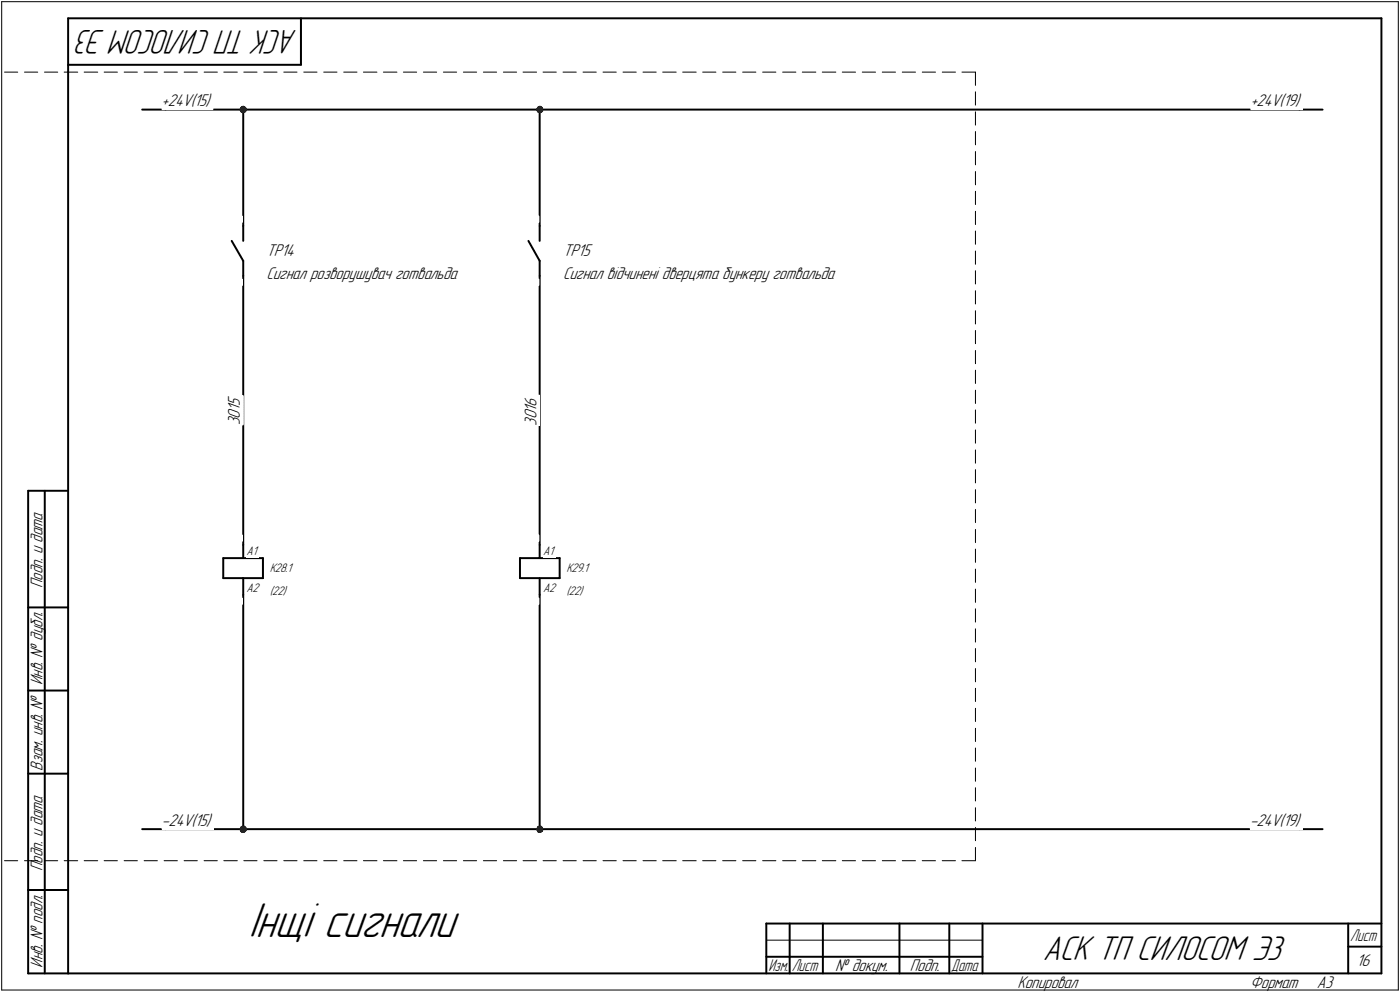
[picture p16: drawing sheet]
<svg xmlns="http://www.w3.org/2000/svg" width="421mm" height="298mm" viewBox="0 0 421 298" stroke-linecap="round" stroke-linejoin="round" font-family="sans-serif">
<defs><g id="words">
<text font-size="15.6" x="74.8" y="281.5">Інщі сигнали</text>
<g font-size="10.9">
<text x="89.4" y="9" transform="rotate(-180 89.4 9)">АСК ТП СИЛОСОМ Э3</text>
<text x="313.7" y="288.5">АСК ТП СИЛОСОМ Э3</text>
</g>
<g font-size="5.4">
<text x="48.7" y="31.9">+24V(15)</text>
<text x="376.1" y="31.9">+24V(19)</text>
<text x="80.1" y="76.9">TP14</text>
<text x="169.3" y="76.9">TP15</text>
<text x="80.1" y="83.9">Сигнал розворушувач готвальда</text>
<text x="169.3" y="83.9">Сигнал відчинені дверцята бункеру готвальда</text>
<text x="72.1" y="125.8" transform="rotate(-90 72.1 125.8)">0</text>
<text x="72.1" y="123.6" transform="rotate(-90 72.1 123.6)">1</text>
<text x="72.1" y="122.1" transform="rotate(-90 72.1 122.1)">5</text>
<text x="161.3" y="125.9" transform="rotate(-90 161.3 125.9)">0</text>
<text x="161.3" y="123.7" transform="rotate(-90 161.3 123.7)">1</text>
<text x="161.3" y="122.2" transform="rotate(-90 161.3 122.2)">6</text>
<text x="72.1" y="127.8" transform="rotate(-90 72.1 127.8)">3</text>
<text x="161.3" y="127.9" transform="rotate(-90 161.3 127.9)">3</text>
<text x="12.8" y="176.7" transform="rotate(-90 12.8 176.7)">Подп. и дата</text>
<text x="12.8" y="205.8" transform="rotate(-90 12.8 205.8)">Инв. № дубл.</text>
<text x="12.8" y="231.6" transform="rotate(-90 12.8 231.6)">Взам. инв. №</text>
<text x="48.7" y="248.2">-24V(15)</text>
<text x="376" y="248.2">-24V(19)</text>
<text x="12.8" y="261.7" transform="rotate(-90 12.8 261.7)">Подп. и дата</text>
<text x="12.8" y="290.8" transform="rotate(-90 12.8 290.8)">Инв. № подл.</text>
<text x="251.2" y="291.8">№ докум.</text>
<text x="273.6" y="291.8">Подп.</text>
<text x="408" y="290.3">16</text>
<text x="306" y="296.8">Копировал</text>
<text x="376" y="296.8">Формат</text>
<text x="396" y="296.8">A3</text>
</g>
<g font-size="5.3">
<text x="406.1" y="282.8">Лист</text>
<text x="231.1" y="291.8">Изм.</text>
<text x="238.1" y="291.8">Лист</text>
<text x="286.1" y="291.8">Дата</text>
</g>
<g font-size="4">
<text x="74.1" y="166.8">A1</text>
<text x="163.3" y="166.8">A1</text>
<text x="81.1" y="171.8">K28.1</text>
<text x="170.3" y="171.8">K29.1</text>
<text x="74.1" y="177.8">A2</text>
<text x="81.1" y="178.8">(22)</text>
<text x="163.3" y="177.8">A2</text>
<text x="170.3" y="178.8">(22)</text>
</g>
</g></defs>
<g fill="none" stroke="#000" stroke-width=".59">
<path d="M20.5 5.5v287zM20.5 5.5h395zM20.5 19.5h70zM90.5 5.5v14zM415.5 5.5v287zM42.8 32.9h7zM49.8 32.9h23.4zM73.2 32.9v35zM73.2 32.9h89.1zM162.3 32.9h228.5zM162.3 32.9v35zM390.8 32.9h7z"/>
<path d="M69.7 72.4l3.5 6zM73.2 78.4v4.5zM73.2 67.9v4.5zM158.9 72.4l3.4 6zM162.3 78.4v4.5zM162.3 67.9v4.5zM73.2 82.9v80.8zM162.3 82.9v80.8zM8.5 147.5v145zM8.5 147.5h12zM13.5 147.5v145zM67.1 173.7h12z"/>
<path d="M67.1 167.7h12zM67.1 167.7v6zM73.2 163.7v4zM73.2 173.7v5zM73.2 178.7v70.5zM79.1 167.7v6zM156.4 173.7h11.9zM156.4 167.7h11.9zM156.4 167.7v6zM162.3 163.7v4zM162.3 173.7v5zM162.3 178.7v70.5z"/>
<path d="M168.3 167.7v6zM8.5 182.5h12zM8.5 207.5h12zM8.5 232.5h12zM42.8 249.2h7zM49.8 249.2h23.4zM73.2 249.2h89.1zM162.3 249.2h228.5zM390.8 249.2h7zM8.5 267.5h12zM230.5 277.5h185zM230.5 277.5v15z"/>
<path d="M237.5 277.5v15zM247.5 277.5v15zM270.5 277.5v15zM285.5 277.5v15zM295.5 277.5v15zM405.5 277.5v15zM8.5 292.5h12zM20.5 292.5h395zM230.5 287.5h7zM237.5 287.5h10zM247.5 287.5h23zM270.5 287.5h15z"/>
<path d="M285.5 287.5h10zM405.5 284.5h10z"/>
</g>
<g fill="#1c1c1c" stroke="#1c1c1c" stroke-width=".3">
<path d="M72.8 248.2h.7zM72.6 248.3h1.1zM72.5 248.4h1.2zM72.4 248.5h1.4zM72.4 248.6h1.5zM72.3 248.7h1.7zM72.3 248.8h1.8zM72.2 248.8h1.9zM72.1 248.9h2zM72.1 249h2zM72.1 249.1h2zM72.1 249.2h2zM72.1 249.3h2zM72.1 249.3h2zM72.1 249.4h2zM72.2 249.5h1.9zM72.2 249.6h1.9zM72.3 249.7h1.7zM72.3 249.8h1.7zM72.4 249.9h1.5zM72.4 249.9h1.3zM72.6 250h1.1zM72.6 250.1h.9z"/>
<path d="M162.1 248.2h.6zM161.9 248.3h.9zM161.7 248.4h1.3zM161.6 248.5h1.5zM161.6 248.6h1.5zM161.5 248.7h1.7zM161.5 248.8h1.7zM161.5 248.8h1.7zM161.4 248.9h1.9zM161.4 249h1.9zM161.4 249.1h1.9zM161.4 249.2h1.9zM161.4 249.3h1.9zM161.4 249.3h1.9zM161.4 249.4h1.9zM161.5 249.5h1.8zM161.5 249.6h1.8zM161.5 249.7h1.7zM161.5 249.8h1.7zM161.6 249.9h1.6zM161.6 249.9h1.4zM161.7 250h1.2zM161.9 250.1h.8z"/>
<path d="M73 31.9h.3zM72.6 32h.9zM72.6 32.1h1.1zM72.5 32.2h1.2zM72.4 32.3h1.5zM72.3 32.3h1.7zM72.3 32.4h1.7zM72.2 32.5h1.9zM72.2 32.6h1.9zM72.1 32.7h2zM72.1 32.8h2zM72.1 32.9h2zM72.1 32.9h2zM72.1 33h2zM72.1 33.1h2zM72.1 33.2h2zM72.2 33.3h1.9zM72.2 33.4h1.9zM72.3 33.4h1.7zM72.3 33.5h1.6zM72.4 33.6h1.4zM72.6 33.7h1.1zM72.6 33.8h1.1zM72.8 33.9h.5z"/>
<path d="M162.2 31.9h.4zM161.9 32h.8zM161.8 32.1h1zM161.7 32.2h1.3zM161.6 32.3h1.5zM161.5 32.3h1.7zM161.5 32.4h1.7zM161.5 32.5h1.7zM161.5 32.6h1.7zM161.4 32.7h1.9zM161.4 32.8h1.9zM161.4 32.9h1.9zM161.4 32.9h1.9zM161.4 33h1.9zM161.4 33.1h1.9zM161.4 33.2h1.9zM161.5 33.3h1.8zM161.5 33.4h1.8zM161.5 33.4h1.7zM161.5 33.5h1.7zM161.6 33.6h1.5zM161.7 33.7h1.3zM161.8 33.8h1.1zM162.1 33.9h.5z"/>
</g>
<g fill="none" stroke="#000" stroke-width=".3">
<path d="M.5 .5v297zM.5 .5h420zM420.5 .5v297zM1.4 21.7h3.9zM7.4 21.7h3.9zM13.4 21.7h4zM19.3 21.7h4.1zM25.3 21.7h4.1zM31.3 21.7h4zM37.3 21.7h4zM43.3 21.7h4zM49.4 21.7h3.9z"/>
<path d="M55.4 21.7h4zM61.4 21.7h4zM67.3 21.7h4.1zM73.3 21.7h4zM79.3 21.7h4zM85.3 21.7h4zM91.4 21.7h3.9zM97.4 21.7h3.9zM103.4 21.7h4zM109.3 21.7h4.1zM115.3 21.7h4.1zM121.3 21.7h4z"/>
<path d="M127.3 21.7h4zM133.3 21.7h4zM139.4 21.7h3.9zM145.4 21.7h4zM151.4 21.7h4zM157.3 21.7h4.1zM163.3 21.7h4zM169.3 21.7h4zM175.3 21.7h4zM181.4 21.7h3.9zM187.4 21.7h3.9zM193.4 21.7h4z"/>
<path d="M199.3 21.7h4.1zM205.3 21.7h4.1zM211.3 21.7h4zM217.3 21.7h4zM223.4 21.7h3.9zM229.4 21.7h3.9zM235.4 21.7h4zM241.3 21.7h4.1zM247.3 21.7h4.1zM253.3 21.7h4zM259.3 21.7h4zM265.3 21.7h4z"/>
<path d="M271.4 21.7h3.9zM277.4 21.7h3.9zM283.4 21.7h4zM289.3 21.7h4.1zM293.4 21.7v4zM293.4 27.6v4zM293.4 33.6v4zM293.4 39.5v4zM293.4 45.6v3.9zM293.4 51.6v3.9zM293.4 57.5v4zM293.4 63.5v4z"/>
<path d="M293.4 69.4v4zM293.4 75.4v4zM293.4 81.4v3.9zM293.4 87.4v4zM293.4 93.4v4zM293.4 99.3v4zM293.4 105.3v4zM293.4 111.3v3.9zM293.4 117.3v3.9zM293.4 123.2v4zM293.4 129.2v4zM293.4 135.2v4z"/>
<path d="M293.4 141.1v4zM293.4 147.2v3.9zM293.4 153.1v4zM293.4 159.1v4zM293.4 165v4zM293.4 171v4zM293.4 177v4zM293.4 183v3.9zM293.4 189v4zM293.4 194.9v4zM293.4 200.9v4zM293.4 206.8v4z"/>
<path d="M293.4 212.9v3.9zM293.4 218.9v3.9zM293.4 224.8v4zM293.4 230.8v4zM293.4 236.7v4zM1.4 258.7h3.9zM7.4 258.7h3.9zM13.4 258.7h4zM19.3 258.7h4.1zM25.3 258.7h4.1zM31.3 258.7h4zM37.3 258.7h4z"/>
<path d="M43.3 258.7h4zM49.4 258.7h3.9zM55.4 258.7h4zM61.4 258.7h4zM67.3 258.7h4.1zM73.3 258.7h4zM79.3 258.7h4zM85.3 258.7h4zM91.4 258.7h3.9zM97.4 258.7h3.9zM103.4 258.7h4zM109.3 258.7h4.1z"/>
<path d="M115.3 258.7h4.1zM121.3 258.7h4zM127.3 258.7h4zM133.3 258.7h4zM139.4 258.7h3.9zM145.4 258.7h4zM151.4 258.7h4zM157.3 258.7h4.1zM163.3 258.7h4zM169.3 258.7h4zM175.3 258.7h4zM181.4 258.7h3.9z"/>
<path d="M187.4 258.7h3.9zM193.4 258.7h4zM199.3 258.7h4.1zM205.3 258.7h4.1zM211.3 258.7h4zM217.3 258.7h4zM223.4 258.7h3.9zM229.4 258.7h3.9zM235.4 258.7h4zM241.3 258.7h4.1zM247.3 258.7h4.1zM253.3 258.7h4z"/>
<path d="M259.3 258.7h4zM265.3 258.7h4zM271.4 258.7h3.9zM277.4 258.7h3.9zM283.4 258.7h4zM289.3 258.7h4.1zM293.4 242.7v4zM293.4 248.7v3.9zM293.4 254.7v4zM.5 297.5h420zM230.5 282.5h65z"/>
</g>
<g fill="#fff" stroke="#fff" stroke-width=".3">
<path d="M48.7 28h15.4zM48.7 28.1h15.4zM48.7 28.2h15.4zM48.7 28.3h15.4zM48.7 28.4h15.4zM48.7 28.4h15.4zM48.7 28.5h15.4zM48.7 28.6h15.4zM48.7 28.7h15.4zM48.7 28.8h15.4zM48.7 28.9h15.4zM48.7 29h15.4zM48.7 29h15.4zM48.7 29.1h15.4zM48.7 29.2h15.4zM48.7 29.3h15.4zM48.7 29.4h15.4zM48.7 29.5h15.4zM48.7 29.5h15.4zM48.7 29.6h15.4zM48.7 29.7h15.4zM48.7 29.8h15.4zM48.7 29.9h15.4zM48.7 30h15.4zM48.7 30.1h15.4zM48.7 30.1h15.4zM48.7 30.2h15.4zM48.7 30.3h15.4zM48.7 30.4h15.4zM48.7 30.5h15.4zM48.7 30.6h15.4zM48.7 30.6h15.4zM48.7 30.7h15.4zM48.7 30.8h15.4zM48.7 30.9h15.4zM48.7 31h15.4zM48.7 31.1h15.4zM48.7 31.2h15.4zM48.7 31.2h15.4zM48.7 31.3h15.4zM48.7 31.4h15.4zM48.7 31.5h15.4zM48.7 31.6h15.4zM48.7 31.7h15.4zM48.7 31.7h15.4zM48.7 31.8h15.4zM48.7 31.9h15.4zM48.7 32h15.4zM48.7 32.1h15.4zM48.7 32.2h15.4zM48.7 32.3h15.4zM48.7 32.3h15.4zM48.7 32.4h15.4zM48.7 32.5h15.4zM48.7 32.6h15.4zM48.7 32.7h15.4zM48.7 32.8h15.4zM48.7 32.9h15.4zM48.7 32.9h15.4z"/>
<path d="M48.7 244.3h15.6zM48.7 244.3h15.6zM48.7 244.4h15.6zM48.7 244.5h15.6zM48.7 244.6h15.6zM48.7 244.7h15.6zM48.7 244.8h15.6zM48.7 244.9h15.6zM48.7 244.9h15.6zM48.7 245h15.6zM48.7 245.1h15.6zM48.7 245.2h15.6zM48.7 245.3h15.6zM48.7 245.4h15.6zM48.7 245.4h15.6zM48.7 245.5h15.6zM48.7 245.6h15.6zM48.7 245.7h15.6zM48.7 245.8h15.6zM48.7 245.9h15.6zM48.7 246h15.6zM48.7 246h15.6zM48.7 246.1h15.6zM48.7 246.2h15.6zM48.7 246.3h15.6zM48.7 246.4h15.6zM48.7 246.5h15.6zM48.7 246.5h15.6zM48.7 246.6h15.6zM48.7 246.7h15.6zM48.7 246.8h15.6zM48.7 246.9h15.6zM48.7 247h15.6zM48.7 247.1h15.6zM48.7 247.1h15.6zM48.7 247.2h15.6zM48.7 247.3h15.6zM48.7 247.4h15.6zM48.7 247.5h15.6zM48.7 247.6h15.6zM48.7 247.6h15.6zM48.7 247.7h15.6zM48.7 247.8h15.6zM48.7 247.9h15.6zM48.7 248h15.6zM48.7 248.1h15.6zM48.7 248.2h15.6zM48.7 248.2h15.6zM48.7 248.3h15.6zM48.7 248.4h15.6zM48.7 248.5h15.6zM48.7 248.6h15.6zM48.7 248.7h15.6zM48.7 248.8h15.6zM48.7 248.8h15.6zM48.7 248.9h15.6zM48.7 249h15.6zM48.7 249.1h15.6zM48.7 249.2h15.6z"/>
<path d="M74.1 80.1h2zM74.1 80.2h2zM74.1 80.3h2zM74.1 80.3h2zM74.1 80.4h2zM74.1 80.5h2zM74.1 80.6h2zM74.1 80.7h2zM74.1 80.8h2zM74.1 80.9h2zM74.1 80.9h2zM74.1 81h2zM74.1 81.1h2zM74.1 81.2h2zM74.1 81.3h2zM74.1 81.4h2zM74.1 81.4h2zM74.1 81.5h2zM74.1 81.6h2zM74.1 81.7h2zM74.1 81.8h2zM74.1 81.9h2zM74.1 82h2zM74.1 82h2zM74.1 82.1h2zM74.1 82.2h2zM74.1 82.3h2zM74.1 82.4h2zM74.1 82.5h2zM74.1 82.5h2zM74.1 82.6h2zM74.1 82.7h2zM74.1 82.8h2zM74.1 82.9h2zM74.1 83h2zM74.1 83.1h2zM74.1 83.1h2zM74.1 83.2h2zM74.1 83.3h2zM74.1 83.4h2zM74.1 83.5h2zM74.1 83.6h2z"/>
<path d="M69.3 83.9h3.6zM69.3 84h3.6zM69.3 84.1h3.6zM69.3 84.2h3.6zM69.3 84.2h3.6zM69.3 84.3h3.6zM69.3 84.4h3.6zM69.3 84.5h3.6zM69.3 84.6h3.6zM69.3 84.7h3.6zM69.3 84.8h3.6zM69.3 84.8h3.6zM69.3 84.9h3.6zM69.3 85h3.6zM69.3 85.1h3.6zM69.3 85.2h3.6zM69.3 85.3h3.6zM69.3 85.3h3.6zM69.3 85.4h3.6zM69.3 85.5h3.6zM69.3 85.6h3.6zM69.3 85.7h3.6zM69.3 85.8h3.6z"/>
<path d="M74.1 68.1h2zM74.1 68.2h2zM74.1 68.2h2zM74.1 68.3h2zM74.1 68.4h2zM74.1 68.5h2zM74.1 68.6h2zM74.1 68.7h2zM74.1 68.7h2zM74.1 68.8h2zM74.1 68.9h2zM74.1 69h2zM74.1 69.1h2zM74.1 69.2h2zM74.1 69.3h2zM74.1 69.3h2zM74.1 69.4h2zM74.1 69.5h2zM74.1 69.6h2zM74.1 69.7h2zM74.1 69.8h2zM74.1 69.8h2zM74.1 69.9h2zM74.1 70h2zM74.1 70.1h2zM74.1 70.2h2zM74.1 70.3h2zM74.1 70.4h2zM74.1 70.4h2zM74.1 70.5h2zM74.1 70.6h2zM74.1 70.7h2zM74.1 70.8h2zM74.1 70.9h2zM74.1 71h2zM74.1 71h2zM74.1 71.1h2zM74.1 71.2h2zM74.1 71.3h2zM74.1 71.4h2zM74.1 71.5h2zM74.1 71.5h2z"/>
<path d="M69.3 64.9h3.6zM69.3 65h3.6zM69.3 65.1h3.6zM69.3 65.2h3.6zM69.3 65.3h3.6zM69.3 65.4h3.6zM69.3 65.4h3.6zM69.3 65.5h3.6zM69.3 65.6h3.6zM69.3 65.7h3.6zM69.3 65.8h3.6zM69.3 65.9h3.6zM69.3 66h3.6zM69.3 66h3.6zM69.3 66.1h3.6zM69.3 66.2h3.6zM69.3 66.3h3.6zM69.3 66.4h3.6zM69.3 66.5h3.6zM69.3 66.5h3.6zM69.3 66.6h3.6zM69.3 66.7h3.6zM69.3 66.8h3.6z"/>
<path d="M80.1 73h9.4zM80.1 73.1h9.4zM80.1 73.2h9.4zM80.1 73.2h9.4zM80.1 73.3h9.4zM80.1 73.4h9.4zM80.1 73.5h9.4zM80.1 73.6h9.4zM80.1 73.7h9.4zM80.1 73.7h9.4zM80.1 73.8h9.4zM80.1 73.9h9.4zM80.1 74h9.4zM80.1 74.1h9.4zM80.1 74.2h9.4zM80.1 74.3h9.4zM80.1 74.3h9.4zM80.1 74.4h9.4zM80.1 74.5h9.4zM80.1 74.6h9.4zM80.1 74.7h9.4zM80.1 74.8h9.4zM80.1 74.8h9.4zM80.1 74.9h9.4zM80.1 75h9.4zM80.1 75.1h9.4zM80.1 75.2h9.4zM80.1 75.3h9.4zM80.1 75.4h9.4zM80.1 75.4h9.4zM80.1 75.5h9.4zM80.1 75.6h9.4zM80.1 75.7h9.4zM80.1 75.8h9.4zM80.1 75.9h9.4zM80.1 75.9h9.4zM80.1 76h9.4zM80.1 76.1h9.4zM80.1 76.2h9.4zM80.1 76.3h9.4zM80.1 76.4h9.4zM80.1 76.5h9.4zM80.1 76.5h9.4zM80.1 76.6h9.4zM80.1 76.7h9.4zM80.1 76.8h9.4zM80.1 76.9h9.4zM80.1 77h9.4zM80.1 77h9.4zM80.1 77.1h9.4zM80.1 77.2h9.4zM80.1 77.3h9.4zM80.1 77.4h9.4zM80.1 77.5h9.4zM80.1 77.6h9.4zM80.1 77.6h9.4zM80.1 77.7h9.4zM80.1 77.8h9.4zM80.1 77.9h9.4z"/>
<path d="M80.1 79.9h58.3zM80.1 80h58.3zM80.1 80.1h58.3zM80.1 80.2h58.3zM80.1 80.3h58.3zM80.1 80.3h58.3zM80.1 80.4h58.3zM80.1 80.5h58.3zM80.1 80.6h58.3zM80.1 80.7h58.3zM80.1 80.8h58.3zM80.1 80.9h58.3zM80.1 80.9h58.3zM80.1 81h58.3zM80.1 81.1h58.3zM80.1 81.2h58.3zM80.1 81.3h58.3zM80.1 81.4h58.3zM80.1 81.4h58.3zM80.1 81.5h58.3zM80.1 81.6h58.3zM80.1 81.7h58.3zM80.1 81.8h58.3zM80.1 81.9h58.3zM80.1 82h58.3zM80.1 82h58.3zM80.1 82.1h58.3zM80.1 82.2h58.3zM80.1 82.3h58.3zM80.1 82.4h58.3zM80.1 82.5h58.3zM80.1 82.5h58.3zM80.1 82.6h58.3zM80.1 82.7h58.3zM80.1 82.8h58.3zM80.1 82.9h58.3zM80.1 83h58.3zM80.1 83.1h58.3zM80.1 83.1h58.3zM80.1 83.2h58.3zM80.1 83.3h58.3zM80.1 83.4h58.3zM80.1 83.5h58.3zM80.1 83.6h58.3zM80.1 83.7h58.3zM80.1 83.7h58.3zM80.1 83.8h58.3zM80.1 83.9h58.3zM80.1 84h58.3zM80.1 84.1h58.3zM80.1 84.2h58.3zM80.1 84.2h58.3zM80.1 84.3h58.3zM80.1 84.4h58.3zM80.1 84.5h58.3zM80.1 84.6h58.3zM80.1 84.7h58.3zM80.1 84.8h58.3zM80.1 84.8h58.3z"/>
<path d="M69.3 179.7h3.6zM69.3 179.8h3.6zM69.3 179.9h3.6zM69.3 180h3.6zM69.3 180.1h3.6zM69.3 180.2h3.6zM69.3 180.3h3.6zM69.3 180.3h3.6zM69.3 180.4h3.6zM69.3 180.5h3.6zM69.3 180.6h3.6zM69.3 180.7h3.6zM69.3 180.8h3.6zM69.3 180.8h3.6zM69.3 180.9h3.6zM69.3 181h3.6zM69.3 181.1h3.6zM69.3 181.2h3.6zM69.3 181.3h3.6zM69.3 181.4h3.6zM69.3 181.4h3.6zM69.3 181.5h3.6zM69.3 181.6h3.6z"/>
<path d="M69.3 160.8h3.6zM69.3 160.9h3.6zM69.3 161h3.6zM69.3 161h3.6zM69.3 161.1h3.6zM69.3 161.2h3.6zM69.3 161.3h3.6zM69.3 161.4h3.6zM69.3 161.5h3.6zM69.3 161.5h3.6zM69.3 161.6h3.6zM69.3 161.7h3.6zM69.3 161.8h3.6zM69.3 161.9h3.6zM69.3 162h3.6zM69.3 162.1h3.6zM69.3 162.1h3.6zM69.3 162.2h3.6zM69.3 162.3h3.6zM69.3 162.4h3.6zM69.3 162.5h3.6zM69.3 162.6h3.6zM69.3 162.6h3.6z"/>
<path d="M74.1 174.9h4.3zM74.1 175h4.3zM74.1 175.1h4.3zM74.1 175.2h4.3zM74.1 175.3h4.3zM74.1 175.3h4.3zM74.1 175.4h4.3zM74.1 175.5h4.3zM74.1 175.6h4.3zM74.1 175.7h4.3zM74.1 175.8h4.3zM74.1 175.9h4.3zM74.1 175.9h4.3zM74.1 176h4.3zM74.1 176.1h4.3zM74.1 176.2h4.3zM74.1 176.3h4.3zM74.1 176.4h4.3zM74.1 176.4h4.3zM74.1 176.5h4.3zM74.1 176.6h4.3zM74.1 176.7h4.3zM74.1 176.8h4.3zM74.1 176.9h4.3zM74.1 177h4.3zM74.1 177h4.3zM74.1 177.1h4.3zM74.1 177.2h4.3zM74.1 177.3h4.3zM74.1 177.4h4.3zM74.1 177.5h4.3zM74.1 177.5h4.3zM74.1 177.6h4.3zM74.1 177.7h4.3zM74.1 177.8h4.3zM74.1 177.9h4.3zM74.1 178h4.3zM74.1 178.1h4.3zM74.1 178.1h4.3zM74.1 178.2h4.3zM74.1 178.3h4.3zM74.1 178.4h4.3zM74.1 178.5h4.3z"/>
<path d="M74.1 164h3.8zM74.1 164.1h3.8zM74.1 164.2h3.8zM74.1 164.3h3.8zM74.1 164.3h3.8zM74.1 164.4h3.8zM74.1 164.5h3.8zM74.1 164.6h3.8zM74.1 164.7h3.8zM74.1 164.8h3.8zM74.1 164.8h3.8zM74.1 164.9h3.8zM74.1 165h3.8zM74.1 165.1h3.8zM74.1 165.2h3.8zM74.1 165.3h3.8zM74.1 165.4h3.8zM74.1 165.4h3.8zM74.1 165.5h3.8zM74.1 165.6h3.8zM74.1 165.7h3.8zM74.1 165.8h3.8zM74.1 165.9h3.8zM74.1 165.9h3.8zM74.1 166h3.8zM74.1 166.1h3.8zM74.1 166.2h3.8zM74.1 166.3h3.8zM74.1 166.4h3.8zM74.1 166.5h3.8zM74.1 166.5h3.8zM74.1 166.6h3.8zM74.1 166.7h3.8zM74.1 166.8h3.8zM74.1 166.9h3.8zM74.1 167h3.8zM74.1 167h3.8zM74.1 167.1h3.8zM74.1 167.2h3.8zM74.1 167.3h3.8zM74.1 167.4h3.8zM74.1 167.5h3.8z"/>
<path d="M81.1 169h7.2zM81.1 169.1h7.2zM81.1 169.2h7.2zM81.1 169.2h7.2zM81.1 169.3h7.2zM81.1 169.4h7.2zM81.1 169.5h7.2zM81.1 169.6h7.2zM81.1 169.7h7.2zM81.1 169.8h7.2zM81.1 169.8h7.2zM81.1 169.9h7.2zM81.1 170h7.2zM81.1 170.1h7.2zM81.1 170.2h7.2zM81.1 170.3h7.2zM81.1 170.3h7.2zM81.1 170.4h7.2zM81.1 170.5h7.2zM81.1 170.6h7.2zM81.1 170.7h7.2zM81.1 170.8h7.2zM81.1 170.9h7.2zM81.1 170.9h7.2zM81.1 171h7.2zM81.1 171.1h7.2zM81.1 171.2h7.2zM81.1 171.3h7.2zM81.1 171.4h7.2zM81.1 171.4h7.2zM81.1 171.5h7.2zM81.1 171.6h7.2zM81.1 171.7h7.2zM81.1 171.8h7.2zM81.1 171.9h7.2zM81.1 172h7.2zM81.1 172h7.2zM81.1 172.1h7.2zM81.1 172.2h7.2zM81.1 172.3h7.2zM81.1 172.4h7.2zM81.1 172.5h7.2z"/>
<path d="M81.1 175.9h5.5zM81.1 176h5.5zM81.1 176.1h5.5zM81.1 176.2h5.5zM81.1 176.3h5.5zM81.1 176.4h5.5zM81.1 176.4h5.5zM81.1 176.5h5.5zM81.1 176.6h5.5zM81.1 176.7h5.5zM81.1 176.8h5.5zM81.1 176.9h5.5zM81.1 177h5.5zM81.1 177h5.5zM81.1 177.1h5.5zM81.1 177.2h5.5zM81.1 177.3h5.5zM81.1 177.4h5.5zM81.1 177.5h5.5zM81.1 177.5h5.5zM81.1 177.6h5.5zM81.1 177.7h5.5zM81.1 177.8h5.5zM81.1 177.9h5.5zM81.1 178h5.5zM81.1 178.1h5.5zM81.1 178.1h5.5zM81.1 178.2h5.5zM81.1 178.3h5.5zM81.1 178.4h5.5zM81.1 178.5h5.5zM81.1 178.6h5.5zM81.1 178.6h5.5zM81.1 178.7h5.5zM81.1 178.8h5.5zM81.1 178.9h5.5zM81.1 179h5.5zM81.1 179.1h5.5zM81.1 179.2h5.5zM81.1 179.2h5.5zM81.1 179.3h5.5zM81.1 179.4h5.5z"/>
<path d="M68.2 118.9h5zM68.2 119h5zM68.2 119h5zM68.2 119.1h5zM68.2 119.2h5zM68.2 119.3h5zM68.2 119.4h5zM68.2 119.5h5zM68.2 119.5h5zM68.2 119.6h5zM68.2 119.7h5zM68.2 119.8h5zM68.2 119.9h5zM68.2 120h5zM68.2 120.1h5zM68.2 120.1h5zM68.2 120.2h5zM68.2 120.3h5zM68.2 120.4h5zM68.2 120.5h5zM68.2 120.6h5zM68.2 120.6h5zM68.2 120.7h5zM68.2 120.8h5zM68.2 120.9h5zM68.2 121h5zM68.2 121.1h5zM68.2 121.2h5zM68.2 121.2h5zM68.2 121.3h5zM68.2 121.4h5zM68.2 121.5h5zM68.2 121.6h5zM68.2 121.7h5zM68.2 121.8h5zM68.2 121.8h5zM68.2 121.9h5zM68.2 122h5zM68.2 122.1h5zM68.2 122.2h5zM68.2 122.3h5zM68.2 122.3h5zM68.2 122.4h5zM68.2 122.5h5zM68.2 122.6h5zM68.2 122.7h5zM68.2 122.8h5zM68.2 122.9h5zM68.2 122.9h5zM68.2 123h5zM68.2 123.1h5zM68.2 123.2h5zM68.2 123.3h5zM68.2 123.4h5zM68.2 123.4h5zM68.2 123.5h5zM68.2 123.6h5zM68.2 123.7h5zM68.2 123.8h5zM68.2 123.9h5zM68.2 124h5zM68.2 124h5zM68.2 124.1h5zM68.2 124.2h5zM68.2 124.3h5zM68.2 124.4h5zM68.2 124.5h5zM68.2 124.5h5zM68.2 124.6h5zM68.2 124.7h5zM68.2 124.8h5zM68.2 124.9h5zM68.2 125h5zM68.2 125.1h5zM68.2 125.1h5zM68.2 125.2h5zM68.2 125.3h5zM68.2 125.4h5zM68.2 125.5h5zM68.2 125.6h5zM68.2 125.6h5zM68.2 125.7h5zM68.2 125.8h5zM68.2 125.9h5zM68.2 126h5zM68.2 126.1h5zM68.2 126.2h5zM68.2 126.2h5zM68.2 126.3h5zM68.2 126.4h5zM68.2 126.5h5zM68.2 126.6h5zM68.2 126.7h5zM68.2 126.7h5zM68.2 126.8h5zM68.2 126.9h5zM68.2 127h5zM68.2 127.1h5zM68.2 127.2h5zM68.2 127.3h5zM68.2 127.3h5zM68.2 127.4h5zM68.2 127.5h5zM68.2 127.6h5zM68.2 127.7h5z"/>
<path d="M163.3 80.1h2zM163.3 80.2h2zM163.3 80.3h2zM163.3 80.3h2zM163.3 80.4h2zM163.3 80.5h2zM163.3 80.6h2zM163.3 80.7h2zM163.3 80.8h2zM163.3 80.9h2zM163.3 80.9h2zM163.3 81h2zM163.3 81.1h2zM163.3 81.2h2zM163.3 81.3h2zM163.3 81.4h2zM163.3 81.4h2zM163.3 81.5h2zM163.3 81.6h2zM163.3 81.7h2zM163.3 81.8h2zM163.3 81.9h2zM163.3 82h2zM163.3 82h2zM163.3 82.1h2zM163.3 82.2h2zM163.3 82.3h2zM163.3 82.4h2zM163.3 82.5h2zM163.3 82.5h2zM163.3 82.6h2zM163.3 82.7h2zM163.3 82.8h2zM163.3 82.9h2zM163.3 83h2zM163.3 83.1h2zM163.3 83.1h2zM163.3 83.2h2zM163.3 83.3h2zM163.3 83.4h2zM163.3 83.5h2zM163.3 83.6h2z"/>
<path d="M158.6 83.9h3.5zM158.6 84h3.5zM158.6 84.1h3.5zM158.6 84.2h3.5zM158.6 84.2h3.5zM158.6 84.3h3.5zM158.6 84.4h3.5zM158.6 84.5h3.5zM158.6 84.6h3.5zM158.6 84.7h3.5zM158.6 84.8h3.5zM158.6 84.8h3.5zM158.6 84.9h3.5zM158.6 85h3.5zM158.6 85.1h3.5zM158.6 85.2h3.5zM158.6 85.3h3.5zM158.6 85.3h3.5zM158.6 85.4h3.5zM158.6 85.5h3.5zM158.6 85.6h3.5zM158.6 85.7h3.5zM158.6 85.8h3.5z"/>
<path d="M163.3 68.1h2zM163.3 68.2h2zM163.3 68.2h2zM163.3 68.3h2zM163.3 68.4h2zM163.3 68.5h2zM163.3 68.6h2zM163.3 68.7h2zM163.3 68.7h2zM163.3 68.8h2zM163.3 68.9h2zM163.3 69h2zM163.3 69.1h2zM163.3 69.2h2zM163.3 69.3h2zM163.3 69.3h2zM163.3 69.4h2zM163.3 69.5h2zM163.3 69.6h2zM163.3 69.7h2zM163.3 69.8h2zM163.3 69.8h2zM163.3 69.9h2zM163.3 70h2zM163.3 70.1h2zM163.3 70.2h2zM163.3 70.3h2zM163.3 70.4h2zM163.3 70.4h2zM163.3 70.5h2zM163.3 70.6h2zM163.3 70.7h2zM163.3 70.8h2zM163.3 70.9h2zM163.3 71h2zM163.3 71h2zM163.3 71.1h2zM163.3 71.2h2zM163.3 71.3h2zM163.3 71.4h2zM163.3 71.5h2zM163.3 71.5h2z"/>
<path d="M158.6 64.9h3.5zM158.6 65h3.5zM158.6 65.1h3.5zM158.6 65.2h3.5zM158.6 65.3h3.5zM158.6 65.4h3.5zM158.6 65.4h3.5zM158.6 65.5h3.5zM158.6 65.6h3.5zM158.6 65.7h3.5zM158.6 65.8h3.5zM158.6 65.9h3.5zM158.6 66h3.5zM158.6 66h3.5zM158.6 66.1h3.5zM158.6 66.2h3.5zM158.6 66.3h3.5zM158.6 66.4h3.5zM158.6 66.5h3.5zM158.6 66.5h3.5zM158.6 66.6h3.5zM158.6 66.7h3.5zM158.6 66.8h3.5z"/>
<path d="M169.3 73h9.2zM169.3 73.1h9.2zM169.3 73.2h9.2zM169.3 73.2h9.2zM169.3 73.3h9.2zM169.3 73.4h9.2zM169.3 73.5h9.2zM169.3 73.6h9.2zM169.3 73.7h9.2zM169.3 73.7h9.2zM169.3 73.8h9.2zM169.3 73.9h9.2zM169.3 74h9.2zM169.3 74.1h9.2zM169.3 74.2h9.2zM169.3 74.3h9.2zM169.3 74.3h9.2zM169.3 74.4h9.2zM169.3 74.5h9.2zM169.3 74.6h9.2zM169.3 74.7h9.2zM169.3 74.8h9.2zM169.3 74.8h9.2zM169.3 74.9h9.2zM169.3 75h9.2zM169.3 75.1h9.2zM169.3 75.2h9.2zM169.3 75.3h9.2zM169.3 75.4h9.2zM169.3 75.4h9.2zM169.3 75.5h9.2zM169.3 75.6h9.2zM169.3 75.7h9.2zM169.3 75.8h9.2zM169.3 75.9h9.2zM169.3 75.9h9.2zM169.3 76h9.2zM169.3 76.1h9.2zM169.3 76.2h9.2zM169.3 76.3h9.2zM169.3 76.4h9.2zM169.3 76.5h9.2zM169.3 76.5h9.2zM169.3 76.6h9.2zM169.3 76.7h9.2zM169.3 76.8h9.2zM169.3 76.9h9.2zM169.3 77h9.2zM169.3 77h9.2zM169.3 77.1h9.2zM169.3 77.2h9.2zM169.3 77.3h9.2zM169.3 77.4h9.2zM169.3 77.5h9.2zM169.3 77.6h9.2zM169.3 77.6h9.2zM169.3 77.7h9.2zM169.3 77.8h9.2zM169.3 77.9h9.2z"/>
<path d="M169.3 79.9h82.6zM169.3 80h82.6zM169.3 80.1h82.6zM169.3 80.2h82.6zM169.3 80.3h82.6zM169.3 80.3h82.6zM169.3 80.4h82.6zM169.3 80.5h82.6zM169.3 80.6h82.6zM169.3 80.7h82.6zM169.3 80.8h82.6zM169.3 80.9h82.6zM169.3 80.9h82.6zM169.3 81h82.6zM169.3 81.1h82.6zM169.3 81.2h82.6zM169.3 81.3h82.6zM169.3 81.4h82.6zM169.3 81.4h82.6zM169.3 81.5h82.6zM169.3 81.6h82.6zM169.3 81.7h82.6zM169.3 81.8h82.6zM169.3 81.9h82.6zM169.3 82h82.6zM169.3 82h82.6zM169.3 82.1h82.6zM169.3 82.2h82.6zM169.3 82.3h82.6zM169.3 82.4h82.6zM169.3 82.5h82.6zM169.3 82.5h82.6zM169.3 82.6h82.6zM169.3 82.7h82.6zM169.3 82.8h82.6zM169.3 82.9h82.6zM169.3 83h82.6zM169.3 83.1h82.6zM169.3 83.1h82.6zM169.3 83.2h82.6zM169.3 83.3h82.6zM169.3 83.4h82.6zM169.3 83.5h82.6zM169.3 83.6h82.6zM169.3 83.7h82.6zM169.3 83.7h82.6zM169.3 83.8h82.6zM169.3 83.9h82.6zM169.3 84h82.6zM169.3 84.1h82.6zM169.3 84.2h82.6zM169.3 84.2h82.6zM169.3 84.3h82.6zM169.3 84.4h82.6zM169.3 84.5h82.6zM169.3 84.6h82.6zM169.3 84.7h82.6zM169.3 84.8h82.6zM169.3 84.8h82.6z"/>
<path d="M158.6 179.7h3.5zM158.6 179.8h3.5zM158.6 179.9h3.5zM158.6 180h3.5zM158.6 180.1h3.5zM158.6 180.2h3.5zM158.6 180.3h3.5zM158.6 180.3h3.5zM158.6 180.4h3.5zM158.6 180.5h3.5zM158.6 180.6h3.5zM158.6 180.7h3.5zM158.6 180.8h3.5zM158.6 180.8h3.5zM158.6 180.9h3.5zM158.6 181h3.5zM158.6 181.1h3.5zM158.6 181.2h3.5zM158.6 181.3h3.5zM158.6 181.4h3.5zM158.6 181.4h3.5zM158.6 181.5h3.5zM158.6 181.6h3.5z"/>
<path d="M158.6 160.8h3.5zM158.6 160.9h3.5zM158.6 161h3.5zM158.6 161h3.5zM158.6 161.1h3.5zM158.6 161.2h3.5zM158.6 161.3h3.5zM158.6 161.4h3.5zM158.6 161.5h3.5zM158.6 161.5h3.5zM158.6 161.6h3.5zM158.6 161.7h3.5zM158.6 161.8h3.5zM158.6 161.9h3.5zM158.6 162h3.5zM158.6 162.1h3.5zM158.6 162.1h3.5zM158.6 162.2h3.5zM158.6 162.3h3.5zM158.6 162.4h3.5zM158.6 162.5h3.5zM158.6 162.6h3.5zM158.6 162.6h3.5z"/>
<path d="M163.3 174.9h4.3zM163.3 175h4.3zM163.3 175.1h4.3zM163.3 175.2h4.3zM163.3 175.3h4.3zM163.3 175.3h4.3zM163.3 175.4h4.3zM163.3 175.5h4.3zM163.3 175.6h4.3zM163.3 175.7h4.3zM163.3 175.8h4.3zM163.3 175.9h4.3zM163.3 175.9h4.3zM163.3 176h4.3zM163.3 176.1h4.3zM163.3 176.2h4.3zM163.3 176.3h4.3zM163.3 176.4h4.3zM163.3 176.4h4.3zM163.3 176.5h4.3zM163.3 176.6h4.3zM163.3 176.7h4.3zM163.3 176.8h4.3zM163.3 176.9h4.3zM163.3 177h4.3zM163.3 177h4.3zM163.3 177.1h4.3zM163.3 177.2h4.3zM163.3 177.3h4.3zM163.3 177.4h4.3zM163.3 177.5h4.3zM163.3 177.5h4.3zM163.3 177.6h4.3zM163.3 177.7h4.3zM163.3 177.8h4.3zM163.3 177.9h4.3zM163.3 178h4.3zM163.3 178.1h4.3zM163.3 178.1h4.3zM163.3 178.2h4.3zM163.3 178.3h4.3zM163.3 178.4h4.3zM163.3 178.5h4.3z"/>
<path d="M163.3 164h3.8zM163.3 164.1h3.8zM163.3 164.2h3.8zM163.3 164.3h3.8zM163.3 164.3h3.8zM163.3 164.4h3.8zM163.3 164.5h3.8zM163.3 164.6h3.8zM163.3 164.7h3.8zM163.3 164.8h3.8zM163.3 164.8h3.8zM163.3 164.9h3.8zM163.3 165h3.8zM163.3 165.1h3.8zM163.3 165.2h3.8zM163.3 165.3h3.8zM163.3 165.4h3.8zM163.3 165.4h3.8zM163.3 165.5h3.8zM163.3 165.6h3.8zM163.3 165.7h3.8zM163.3 165.8h3.8zM163.3 165.9h3.8zM163.3 165.9h3.8zM163.3 166h3.8zM163.3 166.1h3.8zM163.3 166.2h3.8zM163.3 166.3h3.8zM163.3 166.4h3.8zM163.3 166.5h3.8zM163.3 166.5h3.8zM163.3 166.6h3.8zM163.3 166.7h3.8zM163.3 166.8h3.8zM163.3 166.9h3.8zM163.3 167h3.8zM163.3 167h3.8zM163.3 167.1h3.8zM163.3 167.2h3.8zM163.3 167.3h3.8zM163.3 167.4h3.8zM163.3 167.5h3.8z"/>
<path d="M170.3 169h7.2zM170.3 169.1h7.2zM170.3 169.2h7.2zM170.3 169.2h7.2zM170.3 169.3h7.2zM170.3 169.4h7.2zM170.3 169.5h7.2zM170.3 169.6h7.2zM170.3 169.7h7.2zM170.3 169.8h7.2zM170.3 169.8h7.2zM170.3 169.9h7.2zM170.3 170h7.2zM170.3 170.1h7.2zM170.3 170.2h7.2zM170.3 170.3h7.2zM170.3 170.3h7.2zM170.3 170.4h7.2zM170.3 170.5h7.2zM170.3 170.6h7.2zM170.3 170.7h7.2zM170.3 170.8h7.2zM170.3 170.9h7.2zM170.3 170.9h7.2zM170.3 171h7.2zM170.3 171.1h7.2zM170.3 171.2h7.2zM170.3 171.3h7.2zM170.3 171.4h7.2zM170.3 171.4h7.2zM170.3 171.5h7.2zM170.3 171.6h7.2zM170.3 171.7h7.2zM170.3 171.8h7.2zM170.3 171.9h7.2zM170.3 172h7.2zM170.3 172h7.2zM170.3 172.1h7.2zM170.3 172.2h7.2zM170.3 172.3h7.2zM170.3 172.4h7.2zM170.3 172.5h7.2z"/>
<path d="M170.3 175.9h5.6zM170.3 176h5.6zM170.3 176.1h5.6zM170.3 176.2h5.6zM170.3 176.3h5.6zM170.3 176.4h5.6zM170.3 176.4h5.6zM170.3 176.5h5.6zM170.3 176.6h5.6zM170.3 176.7h5.6zM170.3 176.8h5.6zM170.3 176.9h5.6zM170.3 177h5.6zM170.3 177h5.6zM170.3 177.1h5.6zM170.3 177.2h5.6zM170.3 177.3h5.6zM170.3 177.4h5.6zM170.3 177.5h5.6zM170.3 177.5h5.6zM170.3 177.6h5.6zM170.3 177.7h5.6zM170.3 177.8h5.6zM170.3 177.9h5.6zM170.3 178h5.6zM170.3 178.1h5.6zM170.3 178.1h5.6zM170.3 178.2h5.6zM170.3 178.3h5.6zM170.3 178.4h5.6zM170.3 178.5h5.6zM170.3 178.6h5.6zM170.3 178.6h5.6zM170.3 178.7h5.6zM170.3 178.8h5.6zM170.3 178.9h5.6zM170.3 179h5.6zM170.3 179.1h5.6zM170.3 179.2h5.6zM170.3 179.2h5.6zM170.3 179.3h5.6zM170.3 179.4h5.6z"/>
<path d="M157.4 118.8h5zM157.4 118.9h5zM157.4 119h5zM157.4 119h5zM157.4 119.1h5zM157.4 119.2h5zM157.4 119.3h5zM157.4 119.4h5zM157.4 119.5h5zM157.4 119.5h5zM157.4 119.6h5zM157.4 119.7h5zM157.4 119.8h5zM157.4 119.9h5zM157.4 120h5zM157.4 120.1h5zM157.4 120.1h5zM157.4 120.2h5zM157.4 120.3h5zM157.4 120.4h5zM157.4 120.5h5zM157.4 120.6h5zM157.4 120.6h5zM157.4 120.7h5zM157.4 120.8h5zM157.4 120.9h5zM157.4 121h5zM157.4 121.1h5zM157.4 121.2h5zM157.4 121.2h5zM157.4 121.3h5zM157.4 121.4h5zM157.4 121.5h5zM157.4 121.6h5zM157.4 121.7h5zM157.4 121.8h5zM157.4 121.8h5zM157.4 121.9h5zM157.4 122h5zM157.4 122.1h5zM157.4 122.2h5zM157.4 122.3h5zM157.4 122.3h5zM157.4 122.4h5zM157.4 122.5h5zM157.4 122.6h5zM157.4 122.7h5zM157.4 122.8h5zM157.4 122.9h5zM157.4 122.9h5zM157.4 123h5zM157.4 123.1h5zM157.4 123.2h5zM157.4 123.3h5zM157.4 123.4h5zM157.4 123.4h5zM157.4 123.5h5zM157.4 123.6h5zM157.4 123.7h5zM157.4 123.8h5zM157.4 123.9h5zM157.4 124h5zM157.4 124h5zM157.4 124.1h5zM157.4 124.2h5zM157.4 124.3h5zM157.4 124.4h5zM157.4 124.5h5zM157.4 124.5h5zM157.4 124.6h5zM157.4 124.7h5zM157.4 124.8h5zM157.4 124.9h5zM157.4 125h5zM157.4 125.1h5zM157.4 125.1h5zM157.4 125.2h5zM157.4 125.3h5zM157.4 125.4h5zM157.4 125.5h5zM157.4 125.6h5zM157.4 125.6h5zM157.4 125.7h5zM157.4 125.8h5zM157.4 125.9h5zM157.4 126h5zM157.4 126.1h5zM157.4 126.2h5zM157.4 126.2h5zM157.4 126.3h5zM157.4 126.4h5zM157.4 126.5h5zM157.4 126.6h5zM157.4 126.7h5zM157.4 126.7h5zM157.4 126.8h5zM157.4 126.9h5zM157.4 127h5zM157.4 127.1h5zM157.4 127.2h5zM157.4 127.3h5zM157.4 127.3h5zM157.4 127.4h5zM157.4 127.5h5zM157.4 127.6h5zM157.4 127.7h5zM157.4 127.8h5zM157.4 127.8h5z"/>
<path d="M375.9 244.3h15.9zM375.9 244.3h15.9zM375.9 244.4h15.9zM375.9 244.5h15.9zM375.9 244.6h15.9zM375.9 244.7h15.9zM375.9 244.8h15.9zM375.9 244.9h15.9zM375.9 244.9h15.9zM375.9 245h15.9zM375.9 245.1h15.9zM375.9 245.2h15.9zM375.9 245.3h15.9zM375.9 245.4h15.9zM375.9 245.4h15.9zM375.9 245.5h15.9zM375.9 245.6h15.9zM375.9 245.7h15.9zM375.9 245.8h15.9zM375.9 245.9h15.9zM375.9 246h15.9zM375.9 246h15.9zM375.9 246.1h15.9zM375.9 246.2h15.9zM375.9 246.3h15.9zM375.9 246.4h15.9zM375.9 246.5h15.9zM375.9 246.5h15.9zM375.9 246.6h15.9zM375.9 246.7h15.9zM375.9 246.8h15.9zM375.9 246.9h15.9zM375.9 247h15.9zM375.9 247.1h15.9zM375.9 247.1h15.9zM375.9 247.2h15.9zM375.9 247.3h15.9zM375.9 247.4h15.9zM375.9 247.5h15.9zM375.9 247.6h15.9zM375.9 247.6h15.9zM375.9 247.7h15.9zM375.9 247.8h15.9zM375.9 247.9h15.9zM375.9 248h15.9zM375.9 248.1h15.9zM375.9 248.2h15.9zM375.9 248.2h15.9zM375.9 248.3h15.9zM375.9 248.4h15.9zM375.9 248.5h15.9zM375.9 248.6h15.9zM375.9 248.7h15.9zM375.9 248.8h15.9zM375.9 248.8h15.9zM375.9 248.9h15.9zM375.9 249h15.9zM375.9 249.1h15.9zM375.9 249.2h15.9z"/>
<path d="M376.2 28h15.6zM376.2 28.1h15.6zM376.2 28.2h15.6zM376.2 28.3h15.6zM376.2 28.4h15.6zM376.2 28.4h15.6zM376.2 28.5h15.6zM376.2 28.6h15.6zM376.2 28.7h15.6zM376.2 28.8h15.6zM376.2 28.9h15.6zM376.2 29h15.6zM376.2 29h15.6zM376.2 29.1h15.6zM376.2 29.2h15.6zM376.2 29.3h15.6zM376.2 29.4h15.6zM376.2 29.5h15.6zM376.2 29.5h15.6zM376.2 29.6h15.6zM376.2 29.7h15.6zM376.2 29.8h15.6zM376.2 29.9h15.6zM376.2 30h15.6zM376.2 30.1h15.6zM376.2 30.1h15.6zM376.2 30.2h15.6zM376.2 30.3h15.6zM376.2 30.4h15.6zM376.2 30.5h15.6zM376.2 30.6h15.6zM376.2 30.6h15.6zM376.2 30.7h15.6zM376.2 30.8h15.6zM376.2 30.9h15.6zM376.2 31h15.6zM376.2 31.1h15.6zM376.2 31.2h15.6zM376.2 31.2h15.6zM376.2 31.3h15.6zM376.2 31.4h15.6zM376.2 31.5h15.6zM376.2 31.6h15.6zM376.2 31.7h15.6zM376.2 31.7h15.6zM376.2 31.8h15.6zM376.2 31.9h15.6zM376.2 32h15.6zM376.2 32.1h15.6zM376.2 32.2h15.6zM376.2 32.3h15.6zM376.2 32.3h15.6zM376.2 32.4h15.6zM376.2 32.5h15.6zM376.2 32.6h15.6zM376.2 32.7h15.6zM376.2 32.8h15.6zM376.2 32.9h15.6zM376.2 32.9h15.6z"/>
<path d="M74.8 270.3h65zM74.8 270.4h65zM74.8 270.5h65zM74.8 270.6h65zM74.8 270.7h65zM74.8 270.8h65zM74.8 270.8h65zM74.8 270.9h65zM74.8 271h65zM74.8 271.1h65zM74.8 271.2h65zM74.8 271.3h65zM74.8 271.4h65zM74.8 271.4h65zM74.8 271.5h65zM74.8 271.6h65zM74.8 271.7h65zM74.8 271.8h65zM74.8 271.9h65zM74.8 271.9h65zM74.8 272h65zM74.8 272.1h65zM74.8 272.2h65zM74.8 272.3h65zM74.8 272.4h65zM74.8 272.5h65zM74.8 272.5h65zM74.8 272.6h65zM74.8 272.7h65zM74.8 272.8h65zM74.8 272.9h65zM74.8 273h65zM74.8 273h65zM74.8 273.1h65zM74.8 273.2h65zM74.8 273.3h65zM74.8 273.4h65zM74.8 273.5h65zM74.8 273.6h65zM74.8 273.6h65zM74.8 273.7h65zM74.8 273.8h65zM74.8 273.9h65zM74.8 274h65zM74.8 274.1h65zM74.8 274.2h65zM74.8 274.2h65zM74.8 274.3h65zM74.8 274.4h65zM74.8 274.5h65zM74.8 274.6h65zM74.8 274.7h65zM74.8 274.7h65zM74.8 274.8h65zM74.8 274.9h65zM74.8 275h65zM74.8 275.1h65zM74.8 275.2h65zM74.8 275.3h65zM74.8 275.3h65zM74.8 275.4h65zM74.8 275.5h65zM74.8 275.6h65zM74.8 275.7h65zM74.8 275.8h65zM74.8 275.8h65zM74.8 275.9h65zM74.8 276h65zM74.8 276.1h65zM74.8 276.2h65zM74.8 276.3h65zM74.8 276.4h65zM74.8 276.4h65zM74.8 276.5h65zM74.8 276.6h65zM74.8 276.7h65zM74.8 276.8h65zM74.8 276.9h65zM74.8 276.9h65zM74.8 277h65zM74.8 277.1h65zM74.8 277.2h65zM74.8 277.3h65zM74.8 277.4h65zM74.8 277.5h65zM74.8 277.5h65zM74.8 277.6h65zM74.8 277.7h65zM74.8 277.8h65zM74.8 277.9h65zM74.8 278h65zM74.8 278h65zM74.8 278.1h65zM74.8 278.2h65zM74.8 278.3h65zM74.8 278.4h65zM74.8 278.5h65zM74.8 278.6h65zM74.8 278.6h65zM74.8 278.7h65zM74.8 278.8h65zM74.8 278.9h65zM74.8 279h65zM74.8 279.1h65zM74.8 279.1h65zM74.8 279.2h65zM74.8 279.3h65zM74.8 279.4h65zM74.8 279.5h65zM74.8 279.6h65zM74.8 279.7h65zM74.8 279.7h65zM74.8 279.8h65zM74.8 279.9h65zM74.8 280h65zM74.8 280.1h65zM74.8 280.2h65zM74.8 280.2h65zM74.8 280.3h65zM74.8 280.4h65zM74.8 280.5h65zM74.8 280.6h65zM74.8 280.7h65zM74.8 280.8h65zM74.8 280.8h65zM74.8 280.9h65zM74.8 281h65zM74.8 281.1h65zM74.8 281.2h65zM74.8 281.3h65zM74.8 281.3h65zM74.8 281.4h65zM74.8 281.5h65zM74.8 281.6h65zM74.8 281.7h65zM74.8 281.8h65zM74.8 281.9h65zM74.8 281.9h65zM74.8 282h65zM74.8 282.1h65zM74.8 282.2h65zM74.8 282.3h65zM74.8 282.4h65zM74.8 282.4h65zM74.8 282.5h65zM74.8 282.6h65zM74.8 282.7h65zM74.8 282.8h65zM74.8 282.9h65zM74.8 283h65zM74.8 283h65zM74.8 283.1h65zM74.8 283.2h65zM74.8 283.3h65zM74.8 283.4h65zM74.8 283.5h65zM74.8 283.5h65zM74.8 283.6h65zM74.8 283.7h65zM74.8 283.8h65zM74.8 283.9h65zM74.8 284h65zM74.8 284.1h65zM74.8 284.1h65zM74.8 284.2h65zM74.8 284.3h65zM74.8 284.4h65zM74.8 284.5h65zM74.8 284.6h65z"/>
</g>
<use href="#words"/>
</svg>
